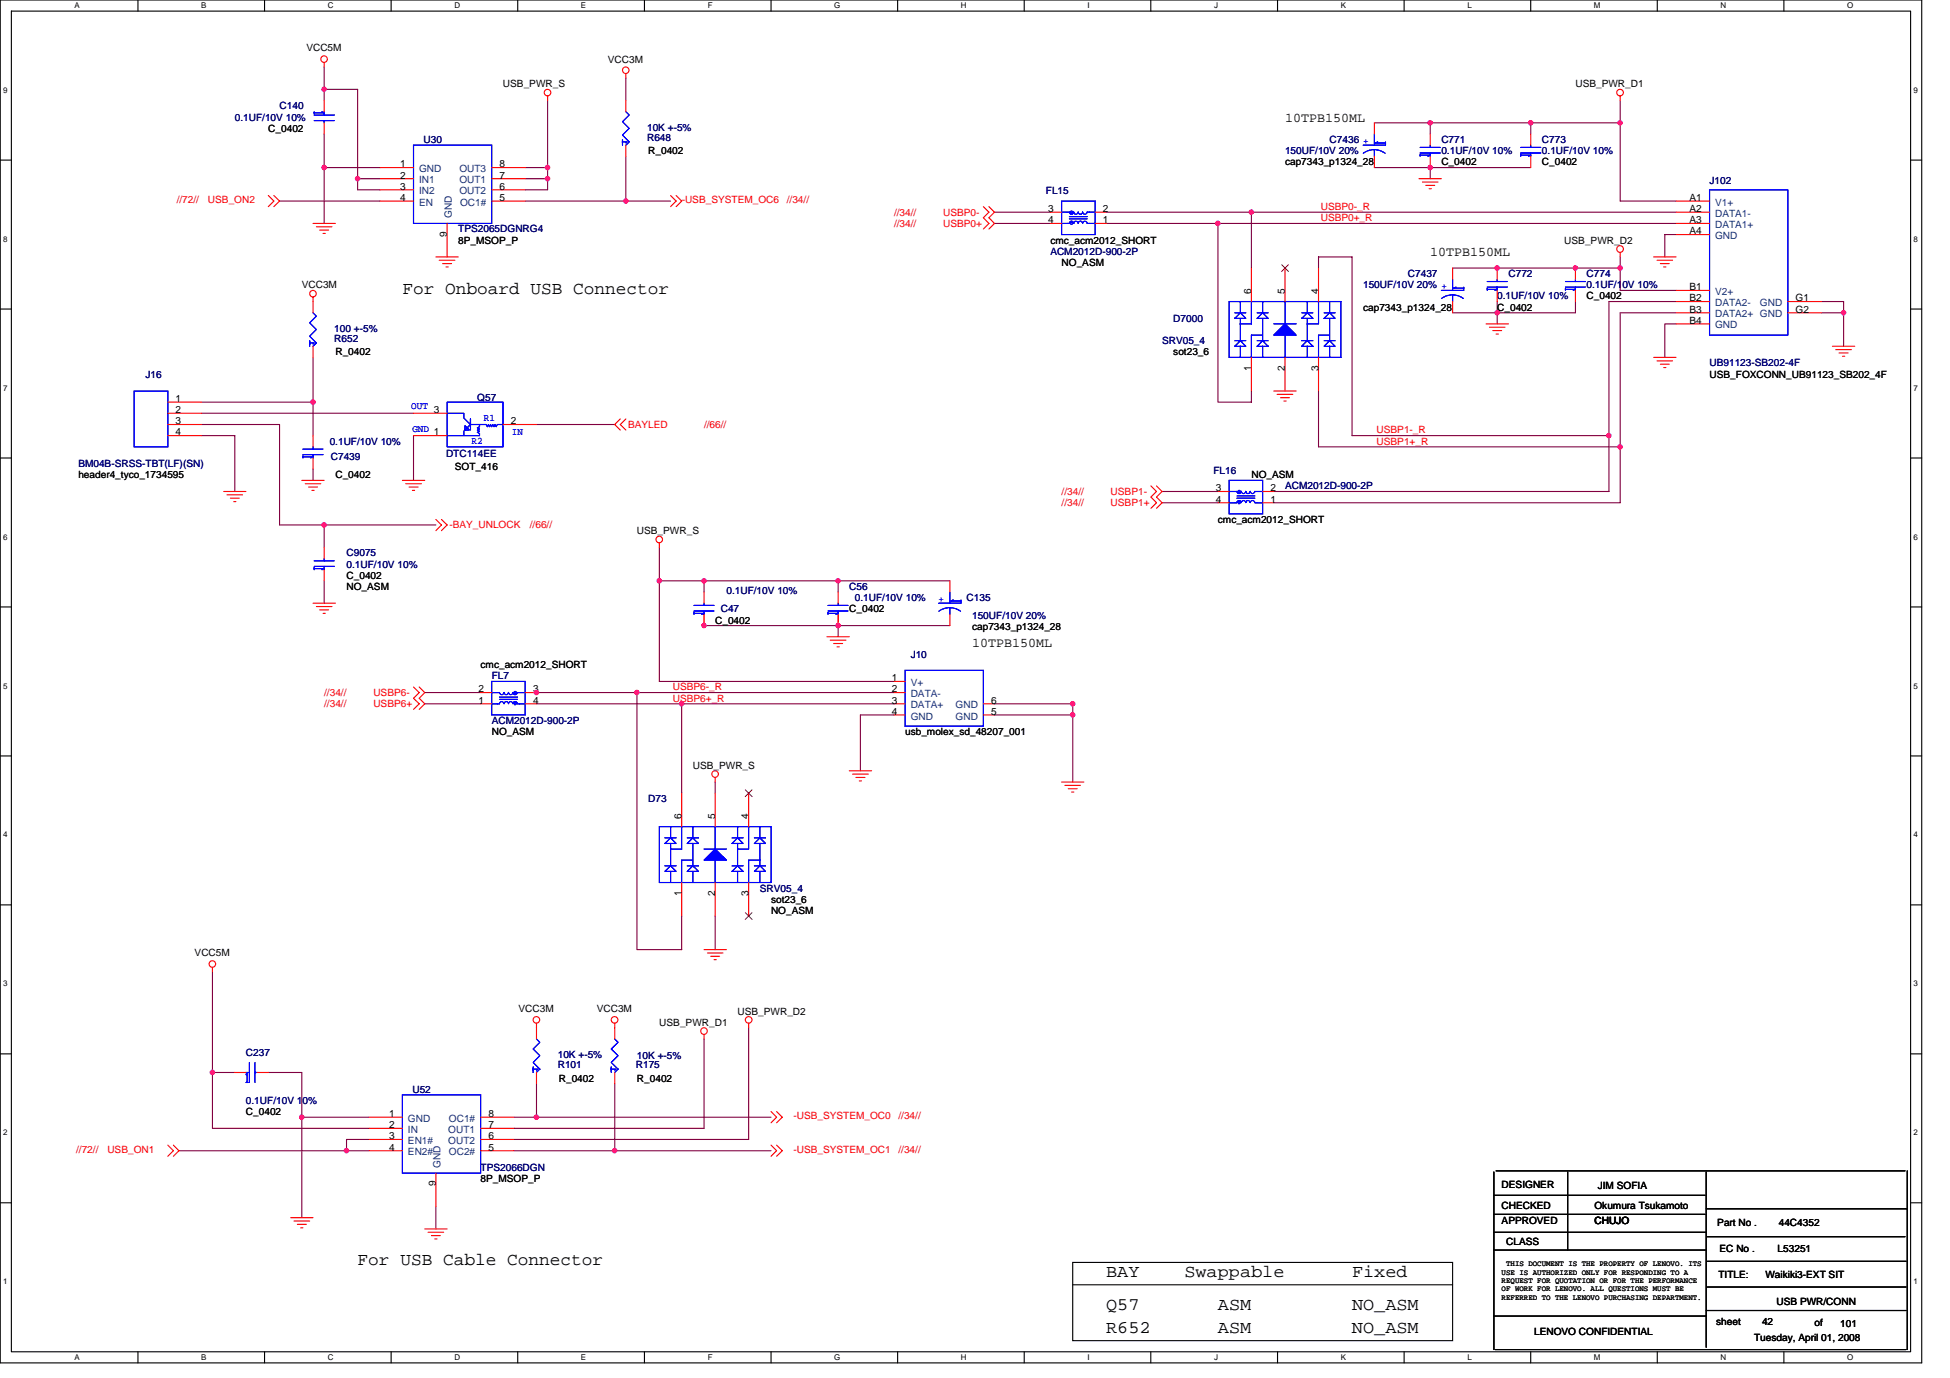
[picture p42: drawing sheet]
<svg xmlns="http://www.w3.org/2000/svg" width="297mm" height="210mm" viewBox="0 0 297 210" stroke-linecap="round" stroke-linejoin="round" font-family="sans-serif">
<defs><g id="words">
<g font-size="2.7">
<text x="61.3" y="44.7">For Onboard USB Connector</text>
<text x="54.5" y="192.8">For USB Cable Connector</text>
<text x="168.5" y="194.5">BAY</text>
<text x="180.4" y="194.5">Swappable</text>
<text x="205.9" y="194.5">Fixed</text>
<text x="168.5" y="199.6">Q57</text>
<text x="168.5" y="203">R652</text>
<text x="185.5" y="203">ASM</text>
<text x="185.5" y="199.6">ASM</text>
<text x="205.9" y="203">NO_ASM</text>
<text x="205.9" y="199.6">NO_ASM</text>
</g>
<g font-size="2">
<text x="195.7" y="18.6">10TPB150ML</text>
<text x="217.9" y="39.1">10TPB150ML</text>
<text x="148.1" y="98.6">10TPB150ML</text>
</g>
<g font-size="1.5">
<text x="46.7" y="7.8">VCC5M</text>
<text x="92.6" y="9.5">VCC3M</text>
<text x="76.6" y="13.3">USB_PWR_S</text>
<text x="240" y="13.3">USB_PWR_D1</text>
<text x="40.9" y="20.1">C_0402</text>
<text x="98.7" y="23.5">R_0402</text>
<text x="61" y="28.9">3</text>
<text x="61" y="27.2">2</text>
<text x="61" y="25.5">1</text>
<text x="76.1" y="28.9">6</text>
<text x="76.1" y="27.2">7</text>
<text x="76.1" y="25.5">8</text>
<text x="195.7" y="25.2">cap7343_p1324_28</text>
<text x="219.6" y="25.2">C_0402</text>
<text x="234.9" y="25.2">C_0402</text>
<text x="61" y="30.6">4</text>
<text x="76.1" y="30.6">5</text>
<text x="159.7" y="34">4</text>
<text x="159.7" y="32.3">3</text>
<text x="168" y="32.3">2</text>
<text x="168" y="34">1</text>
<text x="257.4" y="34">A3</text>
<text x="257.4" y="35.7">A4</text>
<text x="257.4" y="32.3">A2</text>
<text x="257.4" y="30.6">A1</text>
<text x="68.1" y="36.1" transform="rotate(-90 68.1 36.1)">9</text>
<text x="69.8" y="37.1">8P_MSOP_P</text>
<text x="160" y="37.1">cmc_acm2012_SHORT</text>
<text x="161.7" y="40.5">NO_ASM</text>
<text x="238.3" y="37.1">USB_PWR_D2</text>
<text x="46" y="43.9">VCC3M</text>
<text x="190.6" y="44.7" transform="rotate(-90 190.6 44.7)">6</text>
<text x="195.7" y="44.7" transform="rotate(-90 195.7 44.7)">5</text>
<text x="200.8" y="44.7" transform="rotate(-90 200.8 44.7)">4</text>
<text x="207.6" y="47.3">cap7343_p1324_28</text>
<text x="228.1" y="47.3">C_0402</text>
<text x="241.7" y="45.6">C_0402</text>
<text x="257.4" y="44.2">B1</text>
<text x="257.4" y="45.9">B2</text>
<text x="257.4" y="47.6">B3</text>
<text x="273.5" y="45.9">G1</text>
<text x="273.5" y="47.6">G2</text>
<text x="257.4" y="49.3">B4</text>
<text x="51.1" y="54.1">R_0402</text>
<text x="178.7" y="54.1">sot23_6</text>
<text x="190.6" y="56.5" transform="rotate(-90 190.6 56.5)">1</text>
<text x="195.7" y="56.5" transform="rotate(-90 195.7 56.5)">2</text>
<text x="200.8" y="56.5" transform="rotate(-90 200.8 56.5)">3</text>
<text x="260.4" y="57.5">USB_FOXCONN_UB91123_SB202_4F</text>
<text x="26.8" y="61.2">1</text>
<text x="26.8" y="62.9">2</text>
<text x="26.8" y="64.6">3</text>
<text x="66.1" y="62.9">3</text>
<text x="77.8" y="64.6">2</text>
<text x="26.8" y="66.3">4</text>
<text x="66.1" y="66.3">1</text>
<text x="69.3" y="71.6">SOT_416</text>
<text x="11.9" y="72.8">header4_tyco_1734595</text>
<text x="51.1" y="72.8">C_0402</text>
<text x="185.2" y="76.6">4</text>
<text x="185.2" y="74.8">3</text>
<text x="190.6" y="72.8">NO_ASM</text>
<text x="193.5" y="74.8">2</text>
<text x="193.5" y="76.6">1</text>
<text x="97" y="81.3">USB_PWR_S</text>
<text x="185.5" y="79.7">cmc_acm2012_SHORT</text>
<text x="52.8" y="88.2">C_0402</text>
<text x="52.8" y="89.9">NO_ASM</text>
<text x="108.9" y="95">C_0402</text>
<text x="129.4" y="93.3">C_0402</text>
<text x="148.1" y="96">cap7343_p1324_28</text>
<text x="73.2" y="101.8">cmc_acm2012_SHORT</text>
<text x="72.9" y="105.5">2</text>
<text x="72.9" y="107.2">1</text>
<text x="81.2" y="107.2">4</text>
<text x="81.2" y="105.5">3</text>
<text x="135.8" y="103.8">1</text>
<text x="135.8" y="105.5">2</text>
<text x="135.8" y="107.2">3</text>
<text x="151" y="107.2">6</text>
<text x="74.9" y="112">NO_ASM</text>
<text x="135.8" y="108.9">4</text>
<text x="137.9" y="112">usb_molex_sd_48207_001</text>
<text x="151" y="108.9">5</text>
<text x="105.5" y="117.1">USB_PWR_S</text>
<text x="103.8" y="124.7" transform="rotate(-90 103.8 124.7)">6</text>
<text x="108.9" y="124.7" transform="rotate(-90 108.9 124.7)">5</text>
<text x="114" y="124.7" transform="rotate(-90 114 124.7)">4</text>
<text x="103.8" y="136.5" transform="rotate(-90 103.8 136.5)">1</text>
<text x="108.9" y="136.5" transform="rotate(-90 108.9 136.5)">2</text>
<text x="114" y="136.5" transform="rotate(-90 114 136.5)">3</text>
<text x="117.5" y="137.5">sot23_6</text>
<text x="117.5" y="139.2">NO_ASM</text>
<text x="29.7" y="145.7">VCC5M</text>
<text x="79" y="154.2">VCC3M</text>
<text x="90.9" y="154.2">VCC3M</text>
<text x="112.3" y="154.5">USB_PWR_D2</text>
<text x="100.4" y="156.2">USB_PWR_D1</text>
<text x="85.1" y="164.7">R_0402</text>
<text x="97" y="164.7">R_0402</text>
<text x="37.5" y="169.8">C_0402</text>
<text x="59.3" y="173.5">3</text>
<text x="59.3" y="171.9">2</text>
<text x="59.3" y="170.2">1</text>
<text x="74.4" y="173.5">6</text>
<text x="74.4" y="171.9">7</text>
<text x="74.4" y="170.2">8</text>
<text x="59.3" y="175.3">4</text>
<text x="74.4" y="175.3">5</text>
<text x="66.4" y="180.7" transform="rotate(-90 66.4 180.7)">9</text>
<text x="73.2" y="180.1">8P_MSOP_P</text>
<text x="228.7" y="180.9">DESIGNER</text>
<text x="228.7" y="184.1">CHECKED</text>
<text x="242.9" y="184.1">Okumura Tsukamoto</text>
<text x="243.4" y="181.1">JIM SOFIA</text>
<text x="228.7" y="186.5">APPROVED</text>
<text x="229.4" y="189.6">CLASS</text>
<text x="242.9" y="186.5">CHUJO</text>
<text x="261.6" y="186.7">Part No .</text>
<text x="261.9" y="190.8">EC No .</text>
<text x="270.8" y="190.8">L53251</text>
<text x="271" y="186.7">44C4352</text>
<text x="261.8" y="194.7">TITLE:</text>
<text x="268.9" y="194.7">Waikiki3-EXT SIT</text>
<text x="233.7" y="203.4">LENOVO CONFIDENTIAL</text>
<text x="261.4" y="201.8">sheet</text>
<text x="268.4" y="201.8">42</text>
<text x="270.6" y="198.8">USB PWR/CONN</text>
<text x="276.4" y="202">of</text>
<text x="280.3" y="202.2">101</text>
<text x="267.2" y="204.2">Tuesday, April 01, 2008</text>
</g>
<g font-size="1.5" fill="#000080">
<text x="42.6" y="16.7">C140</text>
<text x="35.8" y="18.4">0.1UF/10V 10%</text>
<text x="64.5" y="21.8">U30</text>
<text x="98.6" y="21.4">R648</text>
<text x="98.6" y="19.9">10K +-5%</text>
<text x="195.7" y="23.5">150UF/10V 20%</text>
<text x="202.5" y="21.8">C7436 +</text>
<text x="219.6" y="21.8">C771</text>
<text x="219.6" y="23.5">0.1UF/10V 10%</text>
<text x="234.9" y="21.8">C773</text>
<text x="234.9" y="23.5">0.1UF/10V 10%</text>
<text x="159.3" y="29.6">FL15</text>
<text x="260.4" y="28.1">J102</text>
<text x="69.8" y="35.4">TPS2065DGNRG4</text>
<text x="160" y="38.8">ACM2012D-900-2P</text>
<text x="207.6" y="43.9">150UF/10V 20% +</text>
<text x="214.5" y="42.2">C7437</text>
<text x="228.1" y="45.6">0.1UF/10V 10%</text>
<text x="229.8" y="42.2">C772</text>
<text x="241.7" y="42.2">C774</text>
<text x="241.7" y="43.9">0.1UF/10V 10%</text>
<text x="50.9" y="52.1">R652</text>
<text x="50.9" y="50.5">100 +-5%</text>
<text x="177" y="52.4">SRV05_4</text>
<text x="178.7" y="49">D7000</text>
<text x="22.2" y="57.5">J16</text>
<text x="260.4" y="55.8">UB91123-SB202-4F</text>
<text x="72.7" y="61.1">Q57</text>
<text x="11.9" y="71.1">BM04B-SRSS-TBT(LF)(SN)</text>
<text x="50.2" y="67.7">0.1UF/10V 10%</text>
<text x="50.4" y="70.1">C7439</text>
<text x="67.9" y="69.6">DTC114EE</text>
<text x="184.8" y="72.2">FL16</text>
<text x="195.7" y="74.5">ACM2012D-900-2P</text>
<text x="52.8" y="84.8">C9075</text>
<text x="52.8" y="86.5">0.1UF/10V 10%</text>
<text x="129.4" y="89.9">C56</text>
<text x="109.8" y="93.3">C47</text>
<text x="110.7" y="90.6">0.1UF/10V 10%</text>
<text x="130.2" y="91.6">0.1UF/10V 10%</text>
<text x="147.2" y="91.6">C135</text>
<text x="148.1" y="94.3">150UF/10V 20%</text>
<text x="138.7" y="100.2">J10</text>
<text x="74.9" y="103.5">FL7</text>
<text x="74.9" y="110.3">ACM2012D-900-2P</text>
<text x="98.7" y="122.2">D73</text>
<text x="115.8" y="135.8">SRV05_4</text>
<text x="37.5" y="160.8">C237</text>
<text x="85" y="161.2">10K +-5%</text>
<text x="97" y="161.3">10K +-5%</text>
<text x="62.8" y="166.4">U52</text>
<text x="85" y="162.7">R101</text>
<text x="96.9" y="162.7">R175</text>
<text x="37.5" y="168.1">0.1UF/10V 10%</text>
<text x="73.2" y="178.4">TPS2066DGN</text>
</g>
<g font-size="1.5" fill="#004080">
<text x="63.8" y="29.6">IN2</text>
<text x="63.8" y="27.9">IN1</text>
<text x="63.8" y="26.2">GND</text>
<text x="70" y="29.6">OUT2</text>
<text x="70" y="27.9">OUT1</text>
<text x="70" y="26.2">OUT3</text>
<text x="63.8" y="31.3">EN</text>
<text x="68.8" y="33.2" transform="rotate(-90 68.8 33.2)">GND</text>
<text x="70.1" y="31.3">OC1#</text>
<text x="261.3" y="34.7">DATA1+</text>
<text x="261.3" y="33">DATA1-</text>
<text x="261.3" y="31.3">V1+</text>
<text x="261.3" y="36.4">GND</text>
<text x="261.3" y="44.9">V2+</text>
<text x="261.3" y="46.6">DATA2-</text>
<text x="268.1" y="46.6">GND</text>
<text x="261.3" y="48.3">DATA2+ GND</text>
<text x="261.3" y="50">GND</text>
<text x="138.7" y="104.5">V+</text>
<text x="138.7" y="106.2">DATA-</text>
<text x="138.7" y="107.9">DATA+</text>
<text x="145.6" y="107.9">GND</text>
<text x="138.7" y="109.6">GND</text>
<text x="145.6" y="109.6">GND</text>
<text x="62.1" y="172.6">IN</text>
<text x="62.1" y="170.9">GND</text>
<text x="68.3" y="172.6">OUT1</text>
<text x="68.4" y="170.9">OC1#</text>
<text x="62.1" y="174.3">EN1#</text>
<text x="62.1" y="176">EN2#</text>
<text x="67.1" y="177.8" transform="rotate(-90 67.1 177.8)">GND</text>
<text x="68.3" y="174.3">OUT2</text>
<text x="68.4" y="176">OC2#</text>
</g>
<g font-size="1.5" fill="#f00">
<text x="26.9" y="31">//72//</text>
<text x="31.7" y="31">USB_ON2</text>
<text x="103.8" y="31">-USB_SYSTEM_OC6</text>
<text x="119.8" y="31">//34//</text>
<text x="136.2" y="32.9">//34//</text>
<text x="136.2" y="34.5">//34//</text>
<text x="143.7" y="32.9">USBP0-</text>
<text x="143.7" y="34.5">USBP0+</text>
<text x="201.2" y="32">USBP0-_R</text>
<text x="201.2" y="33.7">USBP0+_R</text>
<text x="95.7" y="65.2">BAYLED</text>
<text x="107.2" y="65.2">//66//</text>
<text x="209.7" y="66">USBP1-_R</text>
<text x="209.7" y="67.7">USBP1+_R</text>
<text x="161.7" y="75.4">//34//</text>
<text x="161.7" y="77.1">//34//</text>
<text x="169.2" y="75.4">USBP1-</text>
<text x="169.2" y="77.1">USBP1+</text>
<text x="68.4" y="80.5">-BAY_UNLOCK</text>
<text x="80.7" y="80.5">//66//</text>
<text x="49.4" y="107.7">//34//</text>
<text x="49.4" y="106">//34//</text>
<text x="56.9" y="107.7">USBP6+</text>
<text x="56.9" y="106">USBP6-</text>
<text x="102.5" y="105.2">USBP6-_R</text>
<text x="102.5" y="106.9">USBP6+_R</text>
<text x="120.9" y="170.5">-USB_SYSTEM_OC0</text>
<text x="136.9" y="170.5">//34//</text>
<text x="11.6" y="175.6">//72//</text>
<text x="16.4" y="175.6">USB_ON1</text>
<text x="120.9" y="175.6">-USB_SYSTEM_OC1</text>
<text x="136.9" y="175.6">//34//</text>
</g>
<g font-size="1.5" fill="#00f">
<text x="62.7" y="62.3">OUT</text>
<text x="62.8" y="65.9">GND</text>
<text x="73.7" y="64.2">R1</text>
<text x="71.8" y="67.6">R2</text>
<text x="78" y="66.2">IN</text>
<text x="143" y="91.7">+</text>
</g>
<g font-size="1.2">
<text x="11.4" y="1.2">A</text>
<text x="30.6" y="1.2">B</text>
<text x="49.9" y="1.2">C</text>
<text x="69.2" y="1.2">D</text>
<text x="88.5" y="1.2">E</text>
<text x="107.8" y="1.2">F</text>
<text x="127.1" y="1.2">G</text>
<text x="146.4" y="1.2">H</text>
<text x="165.6" y="1.2">I</text>
<text x="184.9" y="1.2">J</text>
<text x="204.2" y="1.2">K</text>
<text x="223.5" y="1.2">L</text>
<text x="242.8" y="1.2">M</text>
<text x="262.1" y="1.2">N</text>
<text x="281.4" y="1.2">O</text>
<text x=".5" y="14.1">9</text>
<text x="291.5" y="14.1">9</text>
<text x=".5" y="36.8">8</text>
<text x="291.5" y="36.8">8</text>
<text x=".5" y="59.5">7</text>
<text x="291.5" y="59.5">7</text>
<text x=".5" y="82.2">6</text>
<text x="291.5" y="82.2">6</text>
<text x=".5" y="104.9">5</text>
<text x="291.5" y="104.9">5</text>
<text x=".5" y="127.6">4</text>
<text x="291.5" y="127.6">4</text>
<text x=".5" y="150.3">3</text>
<text x="291.5" y="150.3">3</text>
<text x=".5" y="173">2</text>
<text x="291.5" y="173">2</text>
<text x=".5" y="195.6">1</text>
<text x="228.7" y="194.2">USE IS AUTHORIZED ONLY FOR RESPONDING TO A</text>
<text x="228.7" y="195.5">REQUEST FOR QUOTATION OR FOR THE PERFORMANCE</text>
<text x="228.7" y="196.7">OF WORK FOR LENOVO. ALL QUESTIONS MUST BE</text>
<text x="228.7" y="198">REFERRED TO THE LENOVO PURCHASING DEPARTMENT.</text>
<text x="229.4" y="192.9">THIS DOCUMENT IS THE PROPERTY OF LENOVO. ITS</text>
<text x="291.5" y="195.6">1</text>
<text x="11.4" y="207.2">A</text>
<text x="30.6" y="207.2">B</text>
<text x="49.9" y="207.2">C</text>
<text x="69.2" y="207.2">D</text>
<text x="88.5" y="207.2">E</text>
<text x="107.8" y="207.2">F</text>
<text x="127.1" y="207.2">G</text>
<text x="146.4" y="207.2">H</text>
<text x="165.6" y="207.2">I</text>
<text x="184.9" y="207.2">J</text>
<text x="204.2" y="207.2">K</text>
<text x="223.5" y="207.2">L</text>
<text x="242.8" y="207.2">M</text>
<text x="262.1" y="207.2">N</text>
<text x="281.4" y="207.2">O</text>
</g>
</g></defs>
<path d="M0 0h292.7v207.6h-292.7zM1.7 1.7h289.3v204.2h-289.3z" fill="none" stroke="#000" stroke-width=".17"/>
<g fill="#fff">
<path d="M11.4 .2h.7v1.3h-.7z"/>
<path d="M11.4 206.1h.7v1.3h-.7z"/>
</g>
<path d="M21 0v1.7M21 205.9v1.7" fill="none" stroke="#000" stroke-width=".17"/>
<g fill="#fff">
<path d="M30.6 .2h.8v1.3h-.8z"/>
<path d="M30.6 206.1h.8v1.3h-.8z"/>
</g>
<path d="M40.3 0v1.7M40.3 205.9v1.7" fill="none" stroke="#000" stroke-width=".17"/>
<g fill="#fff">
<path d="M49.9 .2h.9v1.3h-.9z"/>
<path d="M49.9 206.1h.9v1.3h-.9z"/>
</g>
<path d="M59.6 0v1.7M59.6 205.9v1.7" fill="none" stroke="#000" stroke-width=".17"/>
<g fill="#fff">
<path d="M69.2 .2h.9v1.3h-.9z"/>
<path d="M69.2 206.1h.9v1.3h-.9z"/>
</g>
<path d="M78.9 0v1.7M78.9 205.9v1.7" fill="none" stroke="#000" stroke-width=".17"/>
<g fill="#fff">
<path d="M88.5 .2h.8v1.3h-.8z"/>
<path d="M88.5 206.1h.8v1.3h-.8z"/>
</g>
<path d="M98.2 0v1.7M98.2 205.9v1.7" fill="none" stroke="#000" stroke-width=".17"/>
<g fill="#fff">
<path d="M107.8 .2h.7v1.3h-.7z"/>
<path d="M107.8 206.1h.7v1.3h-.7z"/>
</g>
<path d="M117.5 0v1.7M117.5 205.9v1.7" fill="none" stroke="#000" stroke-width=".17"/>
<g fill="#fff">
<path d="M127.1 .2h.9v1.3h-.9z"/>
<path d="M127.1 206.1h.9v1.3h-.9z"/>
</g>
<path d="M136.7 0v1.7M136.7 205.9v1.7" fill="none" stroke="#000" stroke-width=".17"/>
<g fill="#fff">
<path d="M146.4 .2h.8v1.3h-.8z"/>
<path d="M146.4 206.1h.8v1.3h-.8z"/>
</g>
<path d="M156 0v1.7M156 205.9v1.7" fill="none" stroke="#000" stroke-width=".17"/>
<g fill="#fff">
<path d="M165.6 .2h.4v1.3h-.4z"/>
<path d="M165.6 206.1h.4v1.3h-.4z"/>
</g>
<path d="M175.3 0v1.7M175.3 205.9v1.7" fill="none" stroke="#000" stroke-width=".17"/>
<g fill="#fff">
<path d="M184.9 .2h.6v1.3h-.6z"/>
<path d="M184.9 206.1h.6v1.3h-.6z"/>
</g>
<path d="M194.6 0v1.7M194.6 205.9v1.7" fill="none" stroke="#000" stroke-width=".17"/>
<g fill="#fff">
<path d="M204.2 .2h.8v1.3h-.8z"/>
<path d="M204.2 206.1h.8v1.3h-.8z"/>
</g>
<path d="M213.9 0v1.7M213.9 205.9v1.7" fill="none" stroke="#000" stroke-width=".17"/>
<g fill="#fff">
<path d="M223.5 .2h.7v1.3h-.7z"/>
<path d="M223.5 206.1h.7v1.3h-.7z"/>
</g>
<path d="M233.2 0v1.7M233.2 205.9v1.7" fill="none" stroke="#000" stroke-width=".17"/>
<g fill="#fff">
<path d="M242.8 .2h1v1.3h-1z"/>
<path d="M242.8 206.1h1v1.3h-1z"/>
</g>
<path d="M252.5 0v1.7M252.5 205.9v1.7" fill="none" stroke="#000" stroke-width=".17"/>
<g fill="#fff">
<path d="M262.1 .2h.8v1.3h-.8z"/>
<path d="M262.1 206.1h.8v1.3h-.8z"/>
</g>
<path d="M271.7 0v1.7M271.7 205.9v1.7" fill="none" stroke="#000" stroke-width=".17"/>
<g fill="#fff">
<path d="M281.4 .2h.9v1.3h-.9z"/>
<path d="M281.4 206.1h.9v1.3h-.9z"/>
<path d="M.5 13h.6v1.4h-.6z"/>
<path d="M291.5 13h.6v1.4h-.6z"/>
<path d="M.5 35.7h.6v1.4h-.6z"/>
<path d="M291.5 35.7h.6v1.4h-.6z"/>
</g>
<path d="M0 24.4h1.7M291 24.4h1.7" fill="none" stroke="#000" stroke-width=".17"/>
<g fill="#fff">
<path d="M.5 58.4h.6v1.4h-.6z"/>
<path d="M291.5 58.4h.6v1.4h-.6z"/>
</g>
<path d="M0 47.1h1.7M291 47.1h1.7" fill="none" stroke="#000" stroke-width=".17"/>
<g fill="#fff">
<path d="M.5 81.1h.6v1.3h-.6z"/>
<path d="M291.5 81.1h.6v1.3h-.6z"/>
</g>
<path d="M0 69.8h1.7M291 69.8h1.7" fill="none" stroke="#000" stroke-width=".17"/>
<g fill="#fff">
<path d="M.5 103.8h.6v1.3h-.6z"/>
<path d="M291.5 103.8h.6v1.3h-.6z"/>
</g>
<path d="M0 92.5h1.7M291 92.5h1.7" fill="none" stroke="#000" stroke-width=".17"/>
<g fill="#fff">
<path d="M.5 126.5h.6v1.3h-.6z"/>
<path d="M291.5 126.5h.6v1.3h-.6z"/>
</g>
<path d="M0 115.1h1.7M291 115.1h1.7" fill="none" stroke="#000" stroke-width=".17"/>
<g fill="#fff">
<path d="M.5 149.2h.6v1.3h-.6z"/>
<path d="M291.5 149.2h.6v1.3h-.6z"/>
</g>
<path d="M0 137.8h1.7M291 137.8h1.7" fill="none" stroke="#000" stroke-width=".17"/>
<g fill="#fff">
<path d="M.5 171.9h.6v1.3h-.6z"/>
<path d="M291.5 171.9h.6v1.3h-.6z"/>
</g>
<path d="M0 160.5h1.7M291 160.5h1.7" fill="none" stroke="#000" stroke-width=".17"/>
<g fill="#fff">
<path d="M.5 194.6h.6v1.3h-.6z"/>
<path d="M291.5 194.6h.6v1.3h-.6z"/>
</g>
<g fill="none" stroke="#000" stroke-width=".17">
<path d="M227.6 178.5v27.1M227.9 178.4h62.3M238.8 178.5v11.9M259.9 178.5v26.7M290.5 178.4v27.2M0 183.2h1.7M163.4 192.3h57.9v11.9h-57.9zM163.4 195.7h57.9M227.6 182.1h32.1M227.6 185h32.1M227.6 187.7h32.3M227.6 190.4h32.3"/>
<path d="M259.9 199.6h30.5M259.9 184.1h30.6M260.1 192.1h30.3M260.1 188.4h30.1M260.1 196h30.3M291 183.2h1.7M227.6 200.5h32.3M227.7 205.6h62.7"/>
</g>
<g fill="none" stroke="#800040" stroke-width=".17">
<path d="M49.4 13.6h5.1v15.3h3.4M49.4 10.2v5.1M83.4 15.3v13.6h-3.4M95.3 11.9v3.4M209.4 18.7h8.5v1.7M217.9 18.7h28.9M233.2 18.7v1.7M246.8 15.3v15.3h8.5M42.6 30.6h15.3M49.4 25.5h8.5M49.4 20.4v13.6M54.5 27.2h3.4"/>
<path d="M80 30.6h22.1M80 25.5h3.4M80 27.2h3.4M95.3 23.8v6.8M151.5 32.3h8.5M151.5 34h8.5M168.5 32.3h86.8M168.5 34h86.8M185.5 34v27.3h5.1v-1.7M190.6 32.3v8.5M209.4 25.5h23.8M217.9 25.5v1.7"/>
<path d="M246.8 39.1v5.1h8.5M255.3 35.7h-1.7v3.4M47.7 54.4v12M200.8 40.8v-1.7h5.1v27.3h39.2M200.8 59.6v8.5h46M221.3 40.8h25.5M228.1 45.9v3.4M240 45.9v1.7h-18.7M255.3 49.3h-1.7v5.1M255.3 47.6h-8.5v29h-52.8M255.3 45.9h-10.2v29h-51.1M277.4 47.6h3.4"/>
<path d="M277.4 45.9h3.4v6.8M30.7 64.7h11.9v15.3h6.8v3.4M30.7 66.4h5.1v8.5M30.7 61.3h17M30.7 62.9h32.3M47.7 71.5v1.7M49.4 80h17M63 66.4v6.8M81.7 64.7h11.9M177 74.9h8.5M177 76.6h8.5M49.4 88.5v3.4"/>
<path d="M100.4 83.4v20.4h35.8M100.4 88.5h44.3M107.2 88.5v1.7M107.2 93.6v1.7h37.5M127.7 88.5v1.7M127.7 93.6v3.4M64.7 107.2h8.5M64.7 105.5h8.5M81.7 107.2h54.5M81.7 105.5h54.5M97 105.5v39.2h6.8v-5.2M103.8 107.2v13.6"/>
<path d="M108.9 119.1v1.7M136.2 108.9h-5.1v8.5M151.5 108.9h11.9M151.5 107.2h11.9v11.9M108.9 139.5v5.2M32.4 148v23.9h23.8M107.2 158.3v13.6h-28.9M114 156.5v17.1h-35.7M27.3 175.3h28.9M32.4 163.4h3.4M40.9 163.4h5.1v22.1M46 170.2h10.2"/>
<path d="M56.2 173.6h-3.4v1.7M78.3 175.3h39.2M78.3 170.2h39.2M81.7 165.1v5.1M93.6 165.1v10.2M66.4 183.8v3.4"/>
</g>
<g fill="#f0f" stroke="#f0f" stroke-width=".17">
<circle cx="49.4" cy="25.5" r=".33"/>
<circle cx="163.4" cy="108.9" r=".33"/>
<circle cx="95.3" cy="30.6" r=".33"/>
<circle cx="52.8" cy="175.3" r=".33"/>
<circle cx="81.7" cy="170.2" r=".33"/>
<circle cx="93.6" cy="175.3" r=".33"/>
<circle cx="54.5" cy="27.2" r=".33"/>
<circle cx="46" cy="170.2" r=".33"/>
<circle cx="103.8" cy="107.2" r=".33"/>
<circle cx="97" cy="105.5" r=".33"/>
<circle cx="100.4" cy="88.5" r=".33"/>
<circle cx="127.7" cy="88.5" r=".33"/>
<circle cx="127.7" cy="95.3" r=".33"/>
<circle cx="49.4" cy="13.6" r=".33"/>
<circle cx="83.4" cy="27.2" r=".33"/>
<circle cx="32.3" cy="163.4" r=".33"/>
<circle cx="47.7" cy="61.2" r=".33"/>
<circle cx="83.4" cy="25.5" r=".33"/>
<circle cx="246.8" cy="18.7" r=".33"/>
<circle cx="246.8" cy="40.8" r=".33"/>
<circle cx="190.6" cy="32.3" r=".33"/>
<circle cx="233.2" cy="18.7" r=".33"/>
<circle cx="217.9" cy="18.7" r=".33"/>
<circle cx="217.9" cy="25.5" r=".33"/>
<circle cx="240" cy="40.8" r=".33"/>
<circle cx="228.1" cy="40.8" r=".33"/>
<circle cx="228.1" cy="47.6" r=".33"/>
<circle cx="280.8" cy="47.6" r=".33"/>
<circle cx="185.5" cy="34" r=".33"/>
<circle cx="49.4" cy="80" r=".33"/>
<circle cx="107.2" cy="88.5" r=".33"/>
<circle cx="107.2" cy="95.3" r=".33"/>
<circle cx="81.7" cy="105.5" r=".33"/>
<circle cx="163.4" cy="107.2" r=".33"/>
<circle cx="245.1" cy="66.3" r=".33"/>
<circle cx="246.8" cy="68.1" r=".33"/>
</g>
<g fill="none" stroke="#f00" stroke-width=".17">
<path d="M49.4 9.5v.7M49.4 15.3v1.7M49.4 18.7v1.7M83.4 14.6v.7M95.3 11.2v.7M95.3 15.3v1.7M209.4 18.7v1.7M246.8 14.6v.7M40.9 29.8l.8 .8-.8 .9M41.7 29.8l.9 .8-.9 .9M47.7 34h3.4M48.2 34.5h2.4"/>
<path d="M48.7 35.1h1.4M49.2 35.6h.3M57.9 27.2h5.1M57.9 28.9h5.1M57.9 25.5h5.1M57.9 30.6h5.1M66.4 39.1h3.4M66.9 39.6h2.4M68.1 34v5.1M74.9 27.2h5.1M74.9 28.9h5.1M74.9 25.5h5.1"/>
<path d="M74.9 30.6h5.1M95.3 22.1v1.7M102.1 29.8l.9 .8-.9 .9M103 29.8l.8 .8-.8 .9M149.8 31.5l.8 .8-.8 .9 .8 .8-.8 .9M150.6 31.5l.9 .8-.9 .9 .9 .8-.9 .9M160 34h1.7M160 32.3h1.7M166.8 34h1.7M166.8 32.3h1.7M209.4 23.8v1.7M216.2 27.2h3.4"/>
<path d="M216.7 27.7h2.4M217.2 28.2h1.3M217.7 28.7h.3M217.9 20.4v1.7M217.9 23.8v1.7M233.2 20.4v1.7M233.2 23.8v1.7M246.8 38.5v.6M251.9 39.1h3.4M252.4 39.6h2.4M255.3 34h5.1M255.3 30.6h5.1"/>
<path d="M255.3 32.3h5.1M255.3 35.7h5.1M47.7 45.3v2.3M47.7 52.7v1.7M67.4 40.2h1.4M67.9 40.7h.4M190.6 40.8v5.1M190.6 54.4v5.2M194 59.6h3.4M195.7 40.8v5.1M195.7 54.4v5.2M200.8 40.8v5.1"/>
<path d="M200.8 54.4v5.2M221.3 40.8v1.7M221.3 45.9v1.7M226.4 49.3h3.4M226.9 49.8h2.4M227.4 50.4h1.3M227.9 50.9h.3M228.1 40.8v1.7M228.1 44.2v1.7M240 40.8v1.7M240 44.2v1.7M251.9 54.4h3.4"/>
<path d="M252.4 55h2.4M252.9 40.2h1.4M252.9 55.5h1.4M253.4 40.7h.4M253.4 56h.4M255.3 49.3h5.1M255.3 44.2h5.1M255.3 45.9h5.1M255.3 47.6h5.1M272.3 45.9h5.1M272.3 47.6h5.1M279.1 52.7h3.4"/>
<path d="M279.6 53.3h2.4M280.1 53.8h1.4M280.7 54.3h.3M25.6 64.7h5.1M25.6 66.4h5.1M25.6 62.9h5.1M25.6 61.3h5.1M34.1 74.9h3.4M34.6 75.4h2.4M35.1 75.9h1.3M35.6 76.4h.3M46 73.2h3.4"/>
<path d="M46.5 73.7h2.4M47 74.2h1.4M47.5 74.7h.4M47.7 66.4v1.7M47.7 69.8v1.7M61.3 73.2h3.4M61.8 73.7h2.4M62.3 74.2h1.4M62.8 74.7h.4M63 66.4h5.1M63 62.9h5.1M66.4 79.1l.8 .9-.8 .8"/>
<path d="M67.2 79.1l.9 .9-.9 .8M76.6 64.7h5.1M94.5 63.8l-.9 .9 .9 .8M95.3 63.8l-.8 .9 .8 .8M175.3 74l.9 .9-.9 .8 .9 .9-.9 .8M176.2 74l.8 .9-.8 .8 .8 .9-.8 .8M185.5 74.9h1.7M185.5 76.6h1.7M192.3 74.9h1.7M192.3 76.6h1.7M194.5 60.1h2.4M195 60.6h1.4"/>
<path d="M195.6 61.1h.3M47.7 91.9h3.4M48.2 92.4h2.4M48.7 92.9h1.4M49.2 93.4h.3M49.4 83.4v1.7M49.4 86.8v1.7M100.4 82.7v.7M107.2 90.2v1.7M107.2 93.6v1.7M126 97h3.4M126.5 97.5h2.4"/>
<path d="M127 98h1.4M127.5 98.5h.3M127.7 90.2v1.7M127.7 93.6v1.7M144.7 88.5v1.7M144.7 93.6v1.7M63 104.6l.9 .9-.9 .9 .9 .8-.9 .9M63.9 104.6l.8 .9-.8 .9 .8 .8-.8 .9M73.2 107.2h1.7M73.2 105.5h1.7M80 107.2h1.7M80 105.5h1.7"/>
<path d="M108.9 118.4v.7M129.4 117.4h3.4M129.9 117.9h2.4M130.4 118.4h1.4M130.9 119h.3M136.2 107.2h1.7M136.2 105.5h1.7M136.2 103.8h1.7M136.2 108.9h1.7M149.8 107.2h1.7M149.8 108.9h1.7M161.7 119.1h3.4"/>
<path d="M162.2 119.6h2.4M103.8 120.8v5.1M103.8 134.4v5.1M108.9 120.8v5.1M108.9 134.4v5.1M114 120.8v5.1M114 134.4v5.1M162.7 120.1h1.4M163.2 120.6h.4M32.4 147.4v.6M81.7 155.9v2.4M93.6 155.9v2.4"/>
<path d="M107.2 157.6v.7M107.2 144.7h3.5M107.8 145.2h2.3M108.3 145.7h1.3M108.8 146.2h.3M114 155.9v.6M25.6 174.4l.8 .9-.8 .8M26.4 174.4l.9 .9-.9 .8M35.8 163.4h1.7M39.2 163.4h1.7M56.2 173.6h5.1M56.2 171.9h5.1"/>
<path d="M56.2 170.2h5.1M56.2 175.3h5.1M66.4 178.7v5.1M73.2 173.6h5.1M73.2 171.9h5.1M73.2 170.2h5.1M73.2 175.3h5.1M81.7 163.4v1.7M93.6 163.4v1.7M117.5 169.3l.8 .9-.8 .8M117.5 174.4l.8 .9-.8 .8M118.3 169.3l.9 .9-.9 .8"/>
<path d="M118.3 174.4l.9 .9-.9 .8M44.3 185.5h3.4M44.8 186h2.4M45.3 186.5h1.4M45.8 187h.3M64.7 187.2h3.4M65.2 187.7h2.4M65.7 188.2h1.4M66.2 188.7h.4"/>
<circle cx="49.4" cy="9" r=".5"/>
<circle cx="83.4" cy="14.1" r=".5"/>
<circle cx="95.3" cy="10.7" r=".5"/>
<circle cx="246.8" cy="14.1" r=".51"/>
<circle cx="246.8" cy="37.9" r=".51"/>
<circle cx="47.7" cy="44.7" r=".5"/>
<circle cx="100.4" cy="82.2" r=".5"/>
<circle cx="108.9" cy="117.9" r=".5"/>
<circle cx="32.3" cy="146.8" r=".5"/>
<circle cx="81.7" cy="155.4" r=".5"/>
<circle cx="93.6" cy="155.4" r=".51"/>
<circle cx="107.2" cy="157.1" r=".51"/>
<circle cx="114" cy="155.4" r=".51"/>
</g>
<g fill="none" stroke="#00f" stroke-width=".17">
<path d="M47.9 18.4h3M47.9 17.5h3M47.9 17v.4M49 17l.4 .2h-1.5M49.4 17v.5M49.4 18.4v.3M95.3 17l.5 .5-1 1 1 1.1-1 1 1 1-.5 .5M63 22.1h11.9v11.9h-11.9zM94.8 21.6h.7l-.2 .2M94.8 21.3v.8M161.7 32.3h1.2M161.7 34h1.2"/>
<path d="M161.7 30.6h5.1v5.1h-5.1zM162.9 32.3a.34 .34 0 0 0 .3 .3 .34 .34 0 0 0 .4-.3 .33 .33 0 0 0 .3 .3 .33 .33 0 0 0 .3-.3 .34 .34 0 0 0 .4 .3 .34 .34 0 0 0 .3-.3M162.9 34a.34 .34 0 0 1 .3-.3 .34 .34 0 0 1 .4 .3 .34 .34 0 0 1 .3-.3 .34 .34 0 0 1 .4 .3 .33 .33 0 0 1 .3-.3 .33 .33 0 0 1 .3 .3M162.9 33.3h2.7M162.9 33h2.7M163.1 33.9h.2v.2h-.2zM163.1 32.2h.2v.2h-.2zM164.9 32.3a.34 .34 0 0 0 .4 .3 .34 .34 0 0 0 .3-.3M164.9 34a.34 .34 0 0 1 .4-.3 .34 .34 0 0 1 .3 .3M165.6 32.3h1.2M165.6 34h1.2M207.7 23.3l.9-.4 .7-.1 1.1 .2 .6 .3"/>
<path d="M209.4 20.4v1.7M209.4 22.8v1M209.9 21.6l-.4 .2h1.5M211 21.6v.5h-3.4M216.3 22.5h3.1M216.3 23.3h3.1M216.3 23.6h1.6l-.4 .2M216.3 23.5v.3M217.9 22.1v.4M217.9 23.3v.5M231.6 22.5h3.1M231.6 23.3h3.1"/>
<path d="M231.6 23.6h1.6l-.4 .2M231.6 23.5v.3M233.2 22.1v.4M233.2 23.3v.5M260.4 28.9h11.9v22.2h-11.9zM20.4 59.6h5.2v8.5h-5.2zM47.2 52.2h.7l-.2 .2M47.2 51.9v.8M47.7 47.6l.5 .6-1 1 1 1-1 1 1 1-.5 .5M187.2 45.9h17.1v8.5h-17.1zM188.1 47.6h1.7M188.1 51.9h1.7"/>
<path d="M188.9 51.9l.9 .8h-1.7zM188.9 47.6l.9 .9h-1.7zM188.9 45.9v1.7M188.9 48.5v3.4M188.9 52.7v1.7M190.6 45.9v3.4h-1.7M191.5 48.5l.8-.9 .9 .9zM191.5 47.6h1.7M191.5 51.9h1.7M191.5 52.7l.8-.8 .9 .8zM192.3 45.9v1.7M192.3 48.5v3.4"/>
<path d="M192.3 52.7v1.7M192.3 51.1h-1.7v3.3M194 49.3h3.4M195.7 45.9v3.4M195.7 51.1v3.3M198.3 48.5l.8-.9 .9 .9zM198.3 47.6h1.7M198.3 51.9h1.7M198.3 52.7l.8-.8 .9 .8zM199.1 45.9v1.7M199.1 48.5v3.4M199.1 52.7v1.7"/>
<path d="M200.8 45.9v3.4h-1.7M201.7 52.7l.8-.8 .9 .8zM201.7 48.5l.8-.9 .9 .9zM201.7 47.6h1.7M201.7 51.9h1.7M202.5 51.1h-1.7v3.3M202.5 45.9v1.7M202.5 48.5v3.4M202.5 52.7v1.7M221.3 44.9l-.8 .1-.9 .5M221.3 44.9l1 .2 .6 .4M221.3 42.5v1.7"/>
<path d="M221.3 44.9v1M221.8 43.7l-.4 .2h1.6M223 43.7v.5h-3.4M226.5 42.9h3.1M226.5 43.7h3.1M226.5 44.1h1.6l-.4 .1M226.5 43.9v.3M228.1 42.5v.4M228.1 43.7v.5M238.5 42.9h3M238.5 43.7h3M238.5 44.1h1.5l-.4 .1"/>
<path d="M238.5 43.9v.3M240 42.5v.4M240 43.7v.5M46.1 68.4h3.1M46.1 69.3h3.1M46.1 69.6h1.6l-.4 .2M46.1 69.4v.4M47.7 68.1v.3M47.7 69.3v.5M68.1 62.9h2.6v.7l1 1.1-1 1v.7h-2.6M68.1 61.3h8.5v6.8h-8.5zM70.8 64.8l.7 .7h-.7z"/>
<path d="M73 64.7v.3l-.3 .2 .3 .1-.3 .2 .3 .2-.3 .1 .3 .2v.4h-2.3M76.6 64.7h-.8l-.2 .3-.2-.3-.2 .3-.1-.3-.2 .3-.2-.3-.1 .3-.2-.3-.2 .3-.1-.3h-2.4v-.9v1.7M187.2 74.9h1.2M187.2 76.6h1.2M187.2 73.2h5.1v5.1h-5.1zM188.4 74.8a.33 .33 0 0 0 .4 .4 .33 .33 0 0 0 .3-.4M188.4 76.6a.33 .33 0 0 1 .4-.4 .33 .33 0 0 1 .3 .4M188.4 75.9h2.8M188.4 75.5h2.8M188.6 76.5h.3v.2h-.3zM188.6 74.7h.3v.3h-.3zM189.1 74.8a.33 .33 0 0 0 .3 .4 .33 .33 0 0 0 .4-.4 .34 .34 0 0 0 .3 .4 .34 .34 0 0 0 .3-.4 .35 .35 0 0 0 .4 .4 .35 .35 0 0 0 .3-.4"/>
<path d="M189.1 76.6a.34 .34 0 0 1 .3-.4 .34 .34 0 0 1 .4 .4 .33 .33 0 0 1 .3-.4 .33 .33 0 0 1 .3 .4 .35 .35 0 0 1 .4-.4 .35 .35 0 0 1 .3 .4M191.2 74.9h1.1M191.2 76.6h1.1M47.9 86.4v.4M47.9 85.4h3M47.9 86.3h3M47.9 86.6h1.5l-.4 .2M49.4 85.1v.3M49.4 86.3v.5M105.7 92.2h3.1M105.7 93.1h3.1M105.7 93.4h1.5l-.3 .2"/>
<path d="M105.7 93.3v.3M107.2 91.9v.3M107.2 93.1v.5M126.1 92.2h3.1M126.1 93.1h3.1M126.1 93.4h1.6l-.4 .2M126.1 93.3v.3M127.7 91.9v.3M127.7 93.1v.5M144.7 92.6l-.7 .1-1 .4M144.7 92.6l.7 .1 .9 .4M144.7 90.2v1.7"/>
<path d="M144.7 92.6v1M145.2 91.4l-.3 .1h1.5M146.4 91.4v.5h-3.4M74.9 103.8h5.1v5.1h-5.1zM76.1 106.5h2.7M76.1 106.2h2.7M78.1 105.5a.33 .33 0 0 1-.3 .3 .33 .33 0 0 1-.3-.3 .34 .34 0 0 1-.4 .3 .34 .34 0 0 1-.3-.3 .35 .35 0 0 1-.4 .3 .35 .35 0 0 1-.3-.3h-1.2M78.1 107.2a.34 .34 0 0 0-.3-.3 .34 .34 0 0 0-.4 .3 .33 .33 0 0 0-.3-.3 .33 .33 0 0 0-.3 .3 .35 .35 0 0 0-.4-.3 .35 .35 0 0 0-.3 .3h-1.2M78.1 105.5a.33 .33 0 0 0 .4 .3 .33 .33 0 0 0 .3-.3M78.1 107.2a.33 .33 0 0 1 .4-.3 .33 .33 0 0 1 .3 .3M78.4 107.1h.2v.2h-.2zM78.4 105.4h.2v.2h-.2z"/>
<path d="M78.8 105.5h1.2M78.8 107.2h1.2M137.9 102.1h11.9v8.5h-11.9zM100.4 125.9h17.1v8.5h-17.1zM101.3 132.7l.8-.8 .9 .8zM101.3 128.5l.8-.9 .9 .9zM101.3 127.6h1.7M101.3 131.9h1.7M102.1 125.9v1.7M102.1 128.5v3.4M102.1 132.7v1.7M103.8 125.9v3.4h-1.7"/>
<path d="M104.7 127.6h1.7M104.7 131.9h1.7M105.5 127.6l.9 .9h-1.7zM105.5 131.9l.9 .8h-1.7zM105.5 125.9v1.7M105.5 128.5v3.4M105.5 132.7v1.7M105.5 131h-1.7v3.4M107.2 129.3h3.5M108.9 125.9v3.4M108.9 131v3.4M111.5 127.6h1.7"/>
<path d="M111.5 131.9h1.7M112.3 127.6l.9 .9h-1.7zM112.3 131.9l.9 .8h-1.7zM112.3 125.9v1.7M112.3 128.5v3.4M112.3 132.7v1.7M114 125.9v3.4h-1.7M114.9 128.5l.9-.9 .8 .9zM114.9 127.6h1.7M114.9 131.9h1.7M115.8 131.9l.8 .8h-1.7zM115.8 131h-1.8v3.4"/>
<path d="M115.8 125.9v1.7M115.8 128.5v3.4M115.8 132.7v1.7M81.7 158.3l.5 .5-1 1 1 1-1 1 1 1.1-.5 .5M93.6 158.3l.5 .5-1 1 1 1-1 1 1 1.1-.5 .5M37.5 163.4h.5M37.5 163.7l.1-.3v1.5M37.5 164.9h.3M38 161.8v3.1M38.8 163.4h.4M38.8 161.8v3.1M61.3 166.8h11.9v11.9h-11.9z"/>
<path d="M81.2 162.9h.7l-.2 .1M81.2 162.5v.9M93.1 162.9h.7l-.2 .1M93.1 162.5v.9"/>
</g>
<g fill="#00f" stroke="#00f" stroke-width=".17">
<path d="M195.7 49.3l1.7 1.8h-3.4z" fill-rule="evenodd"/>
<path d="M195.7 49.3l1.7 1.8h-3.4z" fill-rule="evenodd"/>
<path d="M107.2 131l1.7-1.7 1.8 1.7z" fill-rule="evenodd"/>
<path d="M107.2 131l1.7-1.7 1.8 1.7z" fill-rule="evenodd"/>
</g>
<path d="M195.2 40.3l1.1 1.1M196.3 40.3l-1.1 1.1M113.5 139l1.1 1.1M113.5 120.3l1.1 1M114.6 139l-1.1 1.1M114.6 120.3l-1.1 1" fill="none" stroke="#804000" stroke-width=".15"/>
<use href="#words"/>
</svg>
